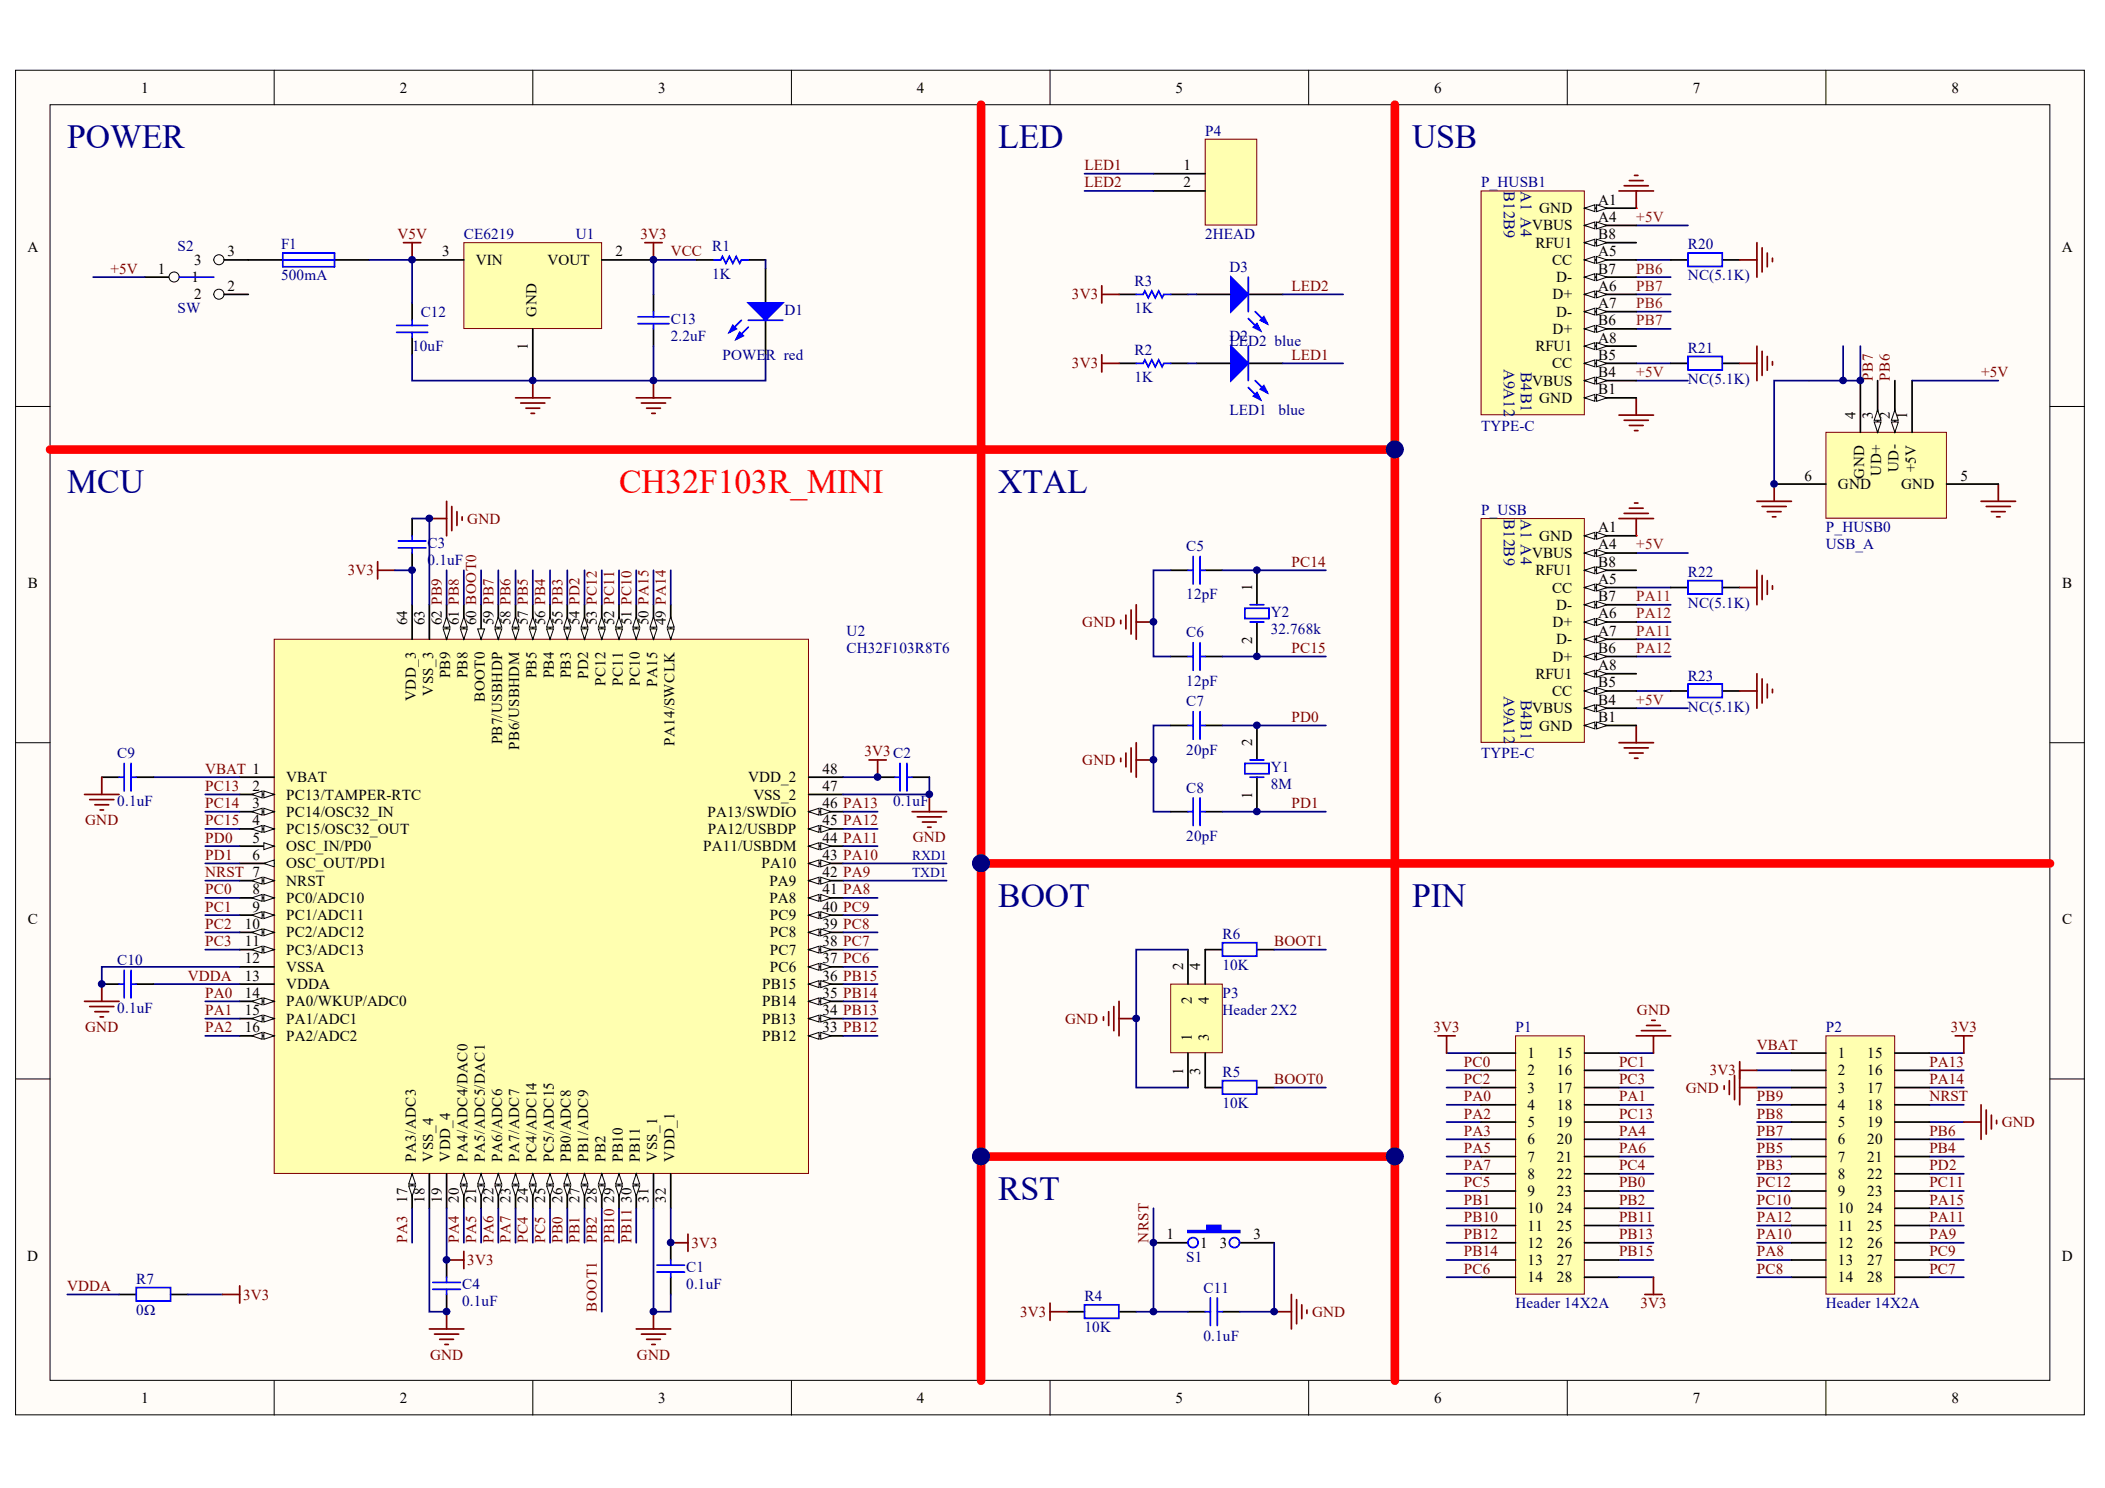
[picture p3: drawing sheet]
<svg xmlns="http://www.w3.org/2000/svg" width="297mm" height="210mm" viewBox="0 0 297 210" stroke-linecap="round" stroke-linejoin="round" font-family="sans-serif">
<defs><g id="words">
<g font-size="4.8" fill="#000080">
<text x="9.5" y="20.9">POWER</text>
<text x="140.9" y="20.9">LED</text>
<text x="199.3" y="20.9">USB</text>
<text x="9.5" y="69.6">MCU</text>
<text x="140.9" y="69.6">XTAL</text>
<text x="140.9" y="128">BOOT</text>
<text x="199.3" y="128">PIN</text>
<text x="140.9" y="169.3">RST</text>
</g>
<text font-size="4.8" fill="#f00" x="87.3" y="69.6">CH32F103R_MINI</text>
<g font-size="2.3" fill="#000080">
<text x="212.2" y="26.9" transform="rotate(90 212.2 26.9)">B12B9</text>
<text x="214.6" y="26.9" transform="rotate(90 214.6 26.9)">A1 A4</text>
<text x="212.2" y="52" transform="rotate(90 212.2 52)">A9A12</text>
<text x="214.6" y="52.5" transform="rotate(90 214.6 52.5)">B4B1</text>
<text x="212.2" y="73.1" transform="rotate(90 212.2 73.1)">B12B9</text>
<text x="214.6" y="73.1" transform="rotate(90 214.6 73.1)">A1 A4</text>
<text x="212.2" y="98.2" transform="rotate(90 212.2 98.2)">A9A12</text>
<text x="214.6" y="98.7" transform="rotate(90 214.6 98.7)">B4B1</text>
</g>
<g font-size="2.1">
<text x="19.9" y="13.1">1</text>
<text x="56.4" y="13.1">2</text>
<text x="92.9" y="13.1">3</text>
<text x="129.4" y="13.1">4</text>
<text x="165.9" y="13.1">5</text>
<text x="202.4" y="13.1">6</text>
<text x="238.9" y="13.1">7</text>
<text x="275.4" y="13.1">8</text>
<text x="167" y="24">1</text>
<text x="167" y="26.4">2</text>
<text x="225.5" y="28.9">A1</text>
<text x="3.9" y="35.5">A</text>
<text x="216.2" y="32.5">VBUS</text>
<text x="216.7" y="34.9">RFU1</text>
<text x="217.2" y="30.1">GND</text>
<text x="225.5" y="33.7">B8</text>
<text x="225.5" y="31.3">A4</text>
<text x="291" y="35.5">A</text>
<text x="22.3" y="38.6">1</text>
<text x="27" y="39.8">1</text>
<text x="27.4" y="37.4">3</text>
<text x="32.1" y="36.2">3</text>
<text x="32.1" y="41">2</text>
<text x="62.4" y="36.2">3</text>
<text x="67.2" y="37.4">VIN</text>
<text x="77.3" y="37.4">VOUT</text>
<text x="86.9" y="36.2">2</text>
<text x="219" y="37.4">CC</text>
<text x="219.6" y="39.8">D-</text>
<text x="225.5" y="38.6">B7</text>
<text x="225.5" y="36.2">A5</text>
<text x="225.5" y="41">A6</text>
<text x="27.4" y="42.2">2</text>
<text x="75.7" y="44.7" transform="rotate(-90 75.7 44.7)">GND</text>
<text x="219.1" y="47.1">D+</text>
<text x="219.1" y="42.2">D+</text>
<text x="219.6" y="44.7">D-</text>
<text x="225.5" y="45.9">B6</text>
<text x="225.5" y="43.5">A7</text>
<text x="74.5" y="49.4" transform="rotate(-90 74.5 49.4)">1</text>
<text x="216.7" y="49.5">RFU1</text>
<text x="219" y="52">CC</text>
<text x="225.5" y="53.2">B4</text>
<text x="225.5" y="50.8">B5</text>
<text x="225.5" y="48.3">A8</text>
<text x="216.2" y="54.4">VBUS</text>
<text x="217.2" y="56.8">GND</text>
<text x="225.5" y="55.6">B1</text>
<text x="261.8" y="59" transform="rotate(-90 261.8 59)">4</text>
<text x="264.3" y="59" transform="rotate(-90 264.3 59)">3</text>
<text x="266.7" y="59" transform="rotate(-90 266.7 59)">2</text>
<text x="269.1" y="59" transform="rotate(-90 269.1 59)">1</text>
<text x="254.6" y="67.8">6</text>
<text x="259.4" y="69">GND</text>
<text x="263" y="67.5" transform="rotate(-90 263 67.5)">GND</text>
<text x="265.5" y="67.1" transform="rotate(-90 265.5 67.1)">UD+</text>
<text x="267.9" y="66.6" transform="rotate(-90 267.9 66.6)">UD-</text>
<text x="268.3" y="69">GND</text>
<text x="270.3" y="66.6" transform="rotate(-90 270.3 66.6)">+5V</text>
<text x="276.6" y="67.8">5</text>
<text x="217.2" y="76.3">GND</text>
<text x="225.5" y="75.1">A1</text>
<text x="225.5" y="77.5">A4</text>
<text x="3.9" y="83">B</text>
<text x="176.7" y="83.4" transform="rotate(-90 176.7 83.4)">1</text>
<text x="216.2" y="78.7">VBUS</text>
<text x="216.7" y="81.2">RFU1</text>
<text x="219" y="83.6">CC</text>
<text x="225.5" y="79.9">B8</text>
<text x="225.5" y="82.4">A5</text>
<text x="291" y="83">B</text>
<text x="57.5" y="88.2" transform="rotate(-90 57.5 88.2)">64</text>
<text x="59.9" y="88.2" transform="rotate(-90 59.9 88.2)">63</text>
<text x="62.3" y="88.2" transform="rotate(-90 62.3 88.2)">62 PB9</text>
<text x="64.8" y="88.2" transform="rotate(-90 64.8 88.2)">61 PB8</text>
<text x="67.2" y="88.2" transform="rotate(-90 67.2 88.2)">60 BOOT0</text>
<text x="69.6" y="88.2" transform="rotate(-90 69.6 88.2)">59 PB7</text>
<text x="72.1" y="88.2" transform="rotate(-90 72.1 88.2)">58 PB6</text>
<text x="74.5" y="88.2" transform="rotate(-90 74.5 88.2)">57 PB5</text>
<text x="76.9" y="88.2" transform="rotate(-90 76.9 88.2)">56 PB4</text>
<text x="79.4" y="88.2" transform="rotate(-90 79.4 88.2)">55 PB3</text>
<text x="81.8" y="88.2" transform="rotate(-90 81.8 88.2)">54 PD2</text>
<text x="84.2" y="88.2" transform="rotate(-90 84.2 88.2)">53 PC12</text>
<text x="86.7" y="88.2" transform="rotate(-90 86.7 88.2)">52 PC11</text>
<text x="89.1" y="88.2" transform="rotate(-90 89.1 88.2)">51 PC10</text>
<text x="91.5" y="88.2" transform="rotate(-90 91.5 88.2)">50 PA15</text>
<text x="94" y="88.2" transform="rotate(-90 94 88.2)">49 PA14</text>
<text x="219.1" y="88.5">D+</text>
<text x="219.6" y="86">D-</text>
<text x="225.5" y="84.8">B7</text>
<text x="225.5" y="87.2">A6</text>
<text x="225.5" y="89.7">A7</text>
<text x="63.5" y="95.7" transform="rotate(-90 63.5 95.7)">PB9</text>
<text x="66" y="95.7" transform="rotate(-90 66 95.7)">PB8</text>
<text x="75.7" y="95.7" transform="rotate(-90 75.7 95.7)">PB5</text>
<text x="78.1" y="95.7" transform="rotate(-90 78.1 95.7)">PB4</text>
<text x="80.6" y="95.7" transform="rotate(-90 80.6 95.7)">PB3</text>
<text x="83" y="95.8" transform="rotate(-90 83 95.8)">PD2</text>
<text x="176.7" y="90.8" transform="rotate(-90 176.7 90.8)">2</text>
<text x="216.7" y="95.8">RFU1</text>
<text x="219.1" y="93.3">D+</text>
<text x="219.6" y="90.9">D-</text>
<text x="225.5" y="92.1">B6</text>
<text x="225.5" y="94.5">A8</text>
<text x="58.7" y="98.9" transform="rotate(-90 58.7 98.9)">VDD_3</text>
<text x="61.1" y="98.1" transform="rotate(-90 61.1 98.1)">VSS_3</text>
<text x="68.4" y="99" transform="rotate(-90 68.4 99)">BOOT0</text>
<text x="85.4" y="96.8" transform="rotate(-90 85.4 96.8)">PC12</text>
<text x="87.9" y="96.8" transform="rotate(-90 87.9 96.8)">PC11</text>
<text x="90.3" y="96.8" transform="rotate(-90 90.3 96.8)">PC10</text>
<text x="92.7" y="96.9" transform="rotate(-90 92.7 96.9)">PA15</text>
<text x="216.2" y="100.6">VBUS</text>
<text x="219" y="98.2">CC</text>
<text x="225.5" y="101.8">B1</text>
<text x="225.5" y="99.4">B4</text>
<text x="225.5" y="97">B5</text>
<text x="70.8" y="105" transform="rotate(-90 70.8 105)">PB7/USBHDP</text>
<text x="73.3" y="105.7" transform="rotate(-90 73.3 105.7)">PB6/USBHDM</text>
<text x="95.2" y="105.2" transform="rotate(-90 95.2 105.2)">PA14/SWCLK</text>
<text x="176.7" y="105.3" transform="rotate(-90 176.7 105.3)">2</text>
<text x="217.2" y="103.1">GND</text>
<text x="35.6" y="111.6">2</text>
<text x="35.6" y="114">3</text>
<text x="40.4" y="110.3">VBAT</text>
<text x="40.4" y="112.8">PC13/TAMPER-RTC</text>
<text x="105.6" y="110.3">VDD_2</text>
<text x="106.3" y="112.8">VSS_2</text>
<text x="116.1" y="114">46 PA13</text>
<text x="116.1" y="111.6">47</text>
<text x="116.1" y="109.1">48</text>
<text x="176.7" y="112.7" transform="rotate(-90 176.7 112.7)">1</text>
<text x="35.6" y="116.4">4</text>
<text x="35.6" y="118.9">5</text>
<text x="40.4" y="115.2">PC14/OSC32_IN</text>
<text x="40.4" y="117.6">PC15/OSC32_OUT</text>
<text x="99.8" y="115.2">PA13/SWDIO</text>
<text x="99.9" y="117.6">PA12/USBDP</text>
<text x="116.1" y="118.9">44 PA11</text>
<text x="116.1" y="116.4">45 PA12</text>
<text x="35.6" y="121.3">6</text>
<text x="40.4" y="120.1">OSC_IN/PD0</text>
<text x="40.4" y="122.5">OSC_OUT/PD1</text>
<text x="40.4" y="124.9">NRST</text>
<text x="99.2" y="120.1">PA11/USBDM</text>
<text x="107.5" y="122.5">PA10</text>
<text x="108.6" y="124.9">PA9</text>
<text x="116.1" y="123.7">42 PA9</text>
<text x="116.1" y="121.3">43 PA10</text>
<text x="3.9" y="130.4">C</text>
<text x="34.6" y="131">10</text>
<text x="35.6" y="126.2">8</text>
<text x="35.6" y="128.6">9</text>
<text x="40.4" y="127.4">PC0/ADC10</text>
<text x="40.4" y="129.8">PC1/ADC11</text>
<text x="108.6" y="127.4">PA8</text>
<text x="108.6" y="129.8">PC9</text>
<text x="116.1" y="131">39 PC8</text>
<text x="116.1" y="128.6">40 PC9</text>
<text x="116.1" y="126.2">41 PA8</text>
<text x="291" y="130.4">C</text>
<text x="34.6" y="133.5">11</text>
<text x="34.6" y="135.9">12</text>
<text x="40.4" y="132.2">PC2/ADC12</text>
<text x="40.4" y="134.7">PC3/ADC13</text>
<text x="40.4" y="137.1">VSSA</text>
<text x="108.6" y="137.1">PC6</text>
<text x="108.6" y="134.7">PC7</text>
<text x="108.6" y="132.2">PC8</text>
<text x="116.1" y="135.9">37 PC6</text>
<text x="116.1" y="133.5">38 PC7</text>
<text x="166.9" y="136.9" transform="rotate(-90 166.9 136.9)">2</text>
<text x="169.4" y="136.9" transform="rotate(-90 169.4 136.9)">4</text>
<text x="34.6" y="138.3">13</text>
<text x="34.6" y="140.8">14</text>
<text x="34.6" y="143.2">15</text>
<text x="40.4" y="139.5">VDDA</text>
<text x="40.4" y="142">PA0/WKUP/ADC0</text>
<text x="107.5" y="142">PB14</text>
<text x="107.5" y="139.5">PB15</text>
<text x="116.1" y="143.2">34 PB13</text>
<text x="116.1" y="140.8">35 PB14</text>
<text x="116.1" y="138.3">36 PB15</text>
<text x="168.2" y="141.6" transform="rotate(-90 168.2 141.6)">2</text>
<text x="170.6" y="141.6" transform="rotate(-90 170.6 141.6)">4</text>
<text x="34.6" y="145.6">16</text>
<text x="40.4" y="144.4">PA1/ADC1</text>
<text x="40.4" y="146.8">PA2/ADC2</text>
<text x="107.5" y="146.8">PB12</text>
<text x="107.5" y="144.4">PB13</text>
<text x="116.1" y="145.6">33 PB12</text>
<text x="168.2" y="146.8" transform="rotate(-90 168.2 146.8)">1</text>
<text x="170.6" y="146.8" transform="rotate(-90 170.6 146.8)">3</text>
<text x="215.6" y="149.3">1</text>
<text x="219.7" y="149.3">15</text>
<text x="259.4" y="149.3">1</text>
<text x="263.5" y="149.3">15</text>
<text x="166.9" y="151.6" transform="rotate(-90 166.9 151.6)">1</text>
<text x="169.4" y="151.6" transform="rotate(-90 169.4 151.6)">3</text>
<text x="215.6" y="151.7">2</text>
<text x="215.6" y="154.1">3</text>
<text x="219.7" y="151.7">16</text>
<text x="219.7" y="154.1">17</text>
<text x="259.4" y="151.7">2</text>
<text x="259.4" y="154.1">3</text>
<text x="263.5" y="151.7">16</text>
<text x="263.5" y="154.1">17</text>
<text x="215.6" y="156.6">4</text>
<text x="215.6" y="159">5</text>
<text x="215.6" y="161.4">6</text>
<text x="219.7" y="156.6">18</text>
<text x="219.7" y="159">19</text>
<text x="219.7" y="161.4">20</text>
<text x="259.4" y="156.6">4</text>
<text x="259.4" y="159">5</text>
<text x="259.4" y="161.4">6</text>
<text x="263.5" y="156.6">18</text>
<text x="263.5" y="159">19</text>
<text x="263.5" y="161.4">20</text>
<text x="58.7" y="163.9" transform="rotate(-90 58.7 163.9)">PA3/ADC3</text>
<text x="61.1" y="163.9" transform="rotate(-90 61.1 163.9)">VSS_4</text>
<text x="63.5" y="163.9" transform="rotate(-90 63.5 163.9)">VDD_4</text>
<text x="66" y="163.9" transform="rotate(-90 66 163.9)">PA4/ADC4/DAC0</text>
<text x="68.4" y="163.9" transform="rotate(-90 68.4 163.9)">PA5/ADC5/DAC1</text>
<text x="70.8" y="163.9" transform="rotate(-90 70.8 163.9)">PA6/ADC6</text>
<text x="73.3" y="163.9" transform="rotate(-90 73.3 163.9)">PA7/ADC7</text>
<text x="75.7" y="163.9" transform="rotate(-90 75.7 163.9)">PC4/ADC14</text>
<text x="78.1" y="163.9" transform="rotate(-90 78.1 163.9)">PC5/ADC15</text>
<text x="80.6" y="163.9" transform="rotate(-90 80.6 163.9)">PB0/ADC8</text>
<text x="83" y="163.9" transform="rotate(-90 83 163.9)">PB1/ADC9</text>
<text x="85.4" y="163.9" transform="rotate(-90 85.4 163.9)">PB2</text>
<text x="87.9" y="163.9" transform="rotate(-90 87.9 163.9)">PB10</text>
<text x="90.3" y="163.9" transform="rotate(-90 90.3 163.9)">PB11</text>
<text x="92.7" y="163.9" transform="rotate(-90 92.7 163.9)">VSS_1</text>
<text x="95.2" y="163.9" transform="rotate(-90 95.2 163.9)">VDD_1</text>
<text x="215.6" y="163.9">7</text>
<text x="215.6" y="166.3">8</text>
<text x="219.7" y="163.9">21</text>
<text x="219.7" y="166.3">22</text>
<text x="259.4" y="163.9">7</text>
<text x="259.4" y="166.3">8</text>
<text x="263.5" y="163.9">21</text>
<text x="263.5" y="166.3">22</text>
<text x="57.5" y="169.7" transform="rotate(-90 57.5 169.7)">17</text>
<text x="59.9" y="169.7" transform="rotate(-90 59.9 169.7)">18</text>
<text x="62.3" y="169.7" transform="rotate(-90 62.3 169.7)">19</text>
<text x="64.8" y="169.7" transform="rotate(-90 64.8 169.7)">20</text>
<text x="67.2" y="169.7" transform="rotate(-90 67.2 169.7)">21</text>
<text x="69.6" y="169.7" transform="rotate(-90 69.6 169.7)">22</text>
<text x="72.1" y="169.7" transform="rotate(-90 72.1 169.7)">23</text>
<text x="74.5" y="169.7" transform="rotate(-90 74.5 169.7)">24</text>
<text x="76.9" y="169.7" transform="rotate(-90 76.9 169.7)">25</text>
<text x="79.4" y="169.7" transform="rotate(-90 79.4 169.7)">26</text>
<text x="81.8" y="169.7" transform="rotate(-90 81.8 169.7)">27</text>
<text x="84.2" y="169.7" transform="rotate(-90 84.2 169.7)">28</text>
<text x="86.7" y="169.7" transform="rotate(-90 86.7 169.7)">29</text>
<text x="89.1" y="169.7" transform="rotate(-90 89.1 169.7)">30</text>
<text x="91.5" y="169.7" transform="rotate(-90 91.5 169.7)">31</text>
<text x="94" y="169.7" transform="rotate(-90 94 169.7)">32</text>
<text x="215.6" y="168.7">9</text>
<text x="215.6" y="171.2">10</text>
<text x="215.6" y="173.6">11</text>
<text x="219.7" y="168.7">23</text>
<text x="219.7" y="171.2">24</text>
<text x="219.7" y="173.6">25</text>
<text x="259.4" y="168.7">9</text>
<text x="259.4" y="171.2">10</text>
<text x="259.4" y="173.6">11</text>
<text x="263.5" y="168.7">23</text>
<text x="263.5" y="171.2">24</text>
<text x="263.5" y="173.6">25</text>
<text x="3.9" y="177.8">D</text>
<text x="164.6" y="174.8">1</text>
<text x="169.3" y="176">1</text>
<text x="172.1" y="176">3</text>
<text x="176.9" y="174.8">3</text>
<text x="215.6" y="176">12</text>
<text x="215.6" y="178.5">13</text>
<text x="219.7" y="176">26</text>
<text x="219.7" y="178.5">27</text>
<text x="259.4" y="176">12</text>
<text x="259.4" y="178.5">13</text>
<text x="263.5" y="176">26</text>
<text x="263.5" y="178.5">27</text>
<text x="290.9" y="177.8">D</text>
<text x="215.6" y="180.9">14</text>
<text x="219.7" y="180.9">28</text>
<text x="259.4" y="180.9">14</text>
<text x="263.5" y="180.9">28</text>
<text x="19.9" y="197.9">1</text>
<text x="56.4" y="197.9">2</text>
<text x="92.9" y="197.9">3</text>
<text x="129.4" y="197.9">4</text>
<text x="165.9" y="197.9">5</text>
<text x="202.4" y="197.9">6</text>
<text x="238.9" y="197.9">7</text>
<text x="275.4" y="197.9">8</text>
</g>
<g font-size="2.1" fill="#000080">
<text x="170.1" y="19.1">P4</text>
<text x="209" y="26.4">P_HUSB1</text>
<text x="25.1" y="35.4">S2</text>
<text x="39.7" y="35.2">F1</text>
<text x="65.5" y="33.7">CE6219</text>
<text x="81.3" y="33.7">U1</text>
<text x="100.5" y="35.4">R1</text>
<text x="170.1" y="33.7">2HEAD</text>
<text x="238.2" y="35.2">R20</text>
<text x="39.7" y="39.6">500mA</text>
<text x="100.5" y="39.3">1K</text>
<text x="160.1" y="40.3">R3</text>
<text x="173.5" y="38.4">D3</text>
<text x="238.2" y="39.6">NC(5.1K)</text>
<text x="25.1" y="44.2">SW</text>
<text x="59.4" y="44.7">C12</text>
<text x="94.6" y="45.6">C13</text>
<text x="110.7" y="44.4">D1</text>
<text x="160.1" y="44.2">1K</text>
<text x="58.2" y="49.5">10uF</text>
<text x="94.6" y="48.1">2.2uF</text>
<text x="101.9" y="50.8">POWER red</text>
<text x="160.1" y="53.9">1K</text>
<text x="160.1" y="50">R2</text>
<text x="173.5" y="48.1">D2</text>
<text x="173.5" y="48.8">LED2 blue</text>
<text x="238.2" y="49.8">R21</text>
<text x="173.5" y="58.5">LED1</text>
<text x="180.4" y="58.5">blue</text>
<text x="238.2" y="54.2">NC(5.1K)</text>
<text x="209" y="60.8">TYPE-C</text>
<text x="60.3" y="77.3">C3</text>
<text x="167.4" y="77.8">C5</text>
<text x="209" y="72.6">P_USB</text>
<text x="257.7" y="75.1">P_HUSB0</text>
<text x="257.7" y="77.5">USB_A</text>
<text x="60.3" y="79.7">0.1uF</text>
<text x="238.2" y="81.4">R22</text>
<text x="119.5" y="89.7">U2</text>
<text x="167.4" y="89.9">C6</text>
<text x="167.4" y="84.6">12pF</text>
<text x="179.3" y="87">Y2</text>
<text x="179.3" y="89.4">32.768k</text>
<text x="238.2" y="85.8">NC(5.1K)</text>
<text x="119.5" y="92.1">CH32F103R8T6</text>
<text x="238.2" y="96">R23</text>
<text x="167.4" y="96.7">12pF</text>
<text x="167.4" y="99.6">C7</text>
<text x="238.2" y="100.4">NC(5.1K)</text>
<text x="16.6" y="106.9">C9</text>
<text x="167.4" y="106.5">20pF</text>
<text x="209" y="107">TYPE-C</text>
<text x="16.6" y="113.8">0.1uF</text>
<text x="126" y="113.8">0.1uF</text>
<text x="167.4" y="111.8">C8</text>
<text x="179.3" y="108.9">Y1</text>
<text x="179.3" y="111.3">8M</text>
<text x="167.4" y="118.6">20pF</text>
<text x="16.6" y="136.1">C10</text>
<text x="172.5" y="132.5">R6</text>
<text x="172.5" y="136.9">10K</text>
<text x="16.6" y="142.9">0.1uF</text>
<text x="172.5" y="140.8">P3</text>
<text x="172.5" y="143.2">Header 2X2</text>
<text x="213.9" y="145.6">P1</text>
<text x="257.7" y="145.6">P2</text>
<text x="172.5" y="151.9">R5</text>
<text x="172.5" y="156.3">10K</text>
<text x="96.8" y="179.4">C1</text>
<text x="167.4" y="178">S1</text>
<text x="19.2" y="181.1">R7</text>
<text x="19.2" y="185.5">0Ω</text>
<text x="65.2" y="181.9">C4</text>
<text x="65.2" y="184.3">0.1uF</text>
<text x="96.8" y="181.9">0.1uF</text>
<text x="153" y="183.6">R4</text>
<text x="169.8" y="182.3">C11</text>
<text x="213.9" y="184.5">Header 14X2A</text>
<text x="257.7" y="184.5">Header 14X2A</text>
<text x="153" y="187.9">10K</text>
<text x="169.8" y="189.2">0.1uF</text>
</g>
<g font-size="2.1" fill="#800000">
<text x="153" y="24">LED1</text>
<text x="153" y="26.4">LED2</text>
<text x="56.1" y="33.7">V5V</text>
<text x="90.4" y="33.7">3V3</text>
<text x="15.6" y="38.6">+5V</text>
<text x="94.6" y="36.2">VCC</text>
<text x="182.2" y="41">LED2</text>
<text x="151.3" y="42.2">3V3</text>
<text x="151.3" y="52">3V3</text>
<text x="182.2" y="50.8">LED1</text>
<text x="264.3" y="53.7" transform="rotate(-90 264.3 53.7)">PB7</text>
<text x="266.7" y="53.7" transform="rotate(-90 266.7 53.7)">PB6</text>
<text x="279.6" y="53.2">+5V</text>
<text x="65.9" y="73.9">GND</text>
<text x="49.1" y="81.2">3V3</text>
<text x="182.2" y="79.9">PC14</text>
<text x="152.7" y="88.5">GND</text>
<text x="182.2" y="92.1">PC15</text>
<text x="182.2" y="101.8">PD0</text>
<text x="122" y="106.7">3V3C2</text>
<text x="152.7" y="107.9">GND</text>
<text x="29" y="111.6">PC13</text>
<text x="29" y="114">PC14</text>
<text x="29" y="109.1">VBAT 1</text>
<text x="182.2" y="114">PD1</text>
<text x="12" y="116.4">GND</text>
<text x="29" y="116.4">PC15</text>
<text x="29" y="118.9">PD0</text>
<text x="128.8" y="118.8">GND</text>
<text x="29" y="123.7">NRST 7</text>
<text x="29" y="121.3">PD1</text>
<text x="29" y="126.2">PC0</text>
<text x="29" y="128.6">PC1</text>
<text x="29" y="131">PC2</text>
<text x="29" y="133.5">PC3</text>
<text x="179.8" y="133.5">BOOT1</text>
<text x="26.5" y="138.3">VDDA</text>
<text x="29" y="140.8">PA0</text>
<text x="29" y="143.2">PA1</text>
<text x="231" y="143.2">GND</text>
<text x="12" y="145.6">GND</text>
<text x="29" y="145.6">PA2</text>
<text x="150.3" y="144.4">GND</text>
<text x="202.3" y="145.6">3V3</text>
<text x="247.9" y="148.1">VBAT</text>
<text x="275.3" y="145.6">3V3</text>
<text x="179.8" y="152.9">BOOT0</text>
<text x="206.6" y="155.3">PA0</text>
<text x="206.6" y="150.5">PC0</text>
<text x="206.6" y="152.9">PC2</text>
<text x="228.5" y="155.3">PA1</text>
<text x="228.5" y="150.5">PC1</text>
<text x="228.5" y="152.9">PC3</text>
<text x="237.9" y="154.1">GND</text>
<text x="241.3" y="151.7">3V3</text>
<text x="247.9" y="155.3">PB9</text>
<text x="272.3" y="150.5">PA13</text>
<text x="272.3" y="152.9">PA14</text>
<text x="272.3" y="155.3">NRST</text>
<text x="206.6" y="157.8">PA2</text>
<text x="206.6" y="160.2">PA3</text>
<text x="228.5" y="160.2">PA4</text>
<text x="228.5" y="157.8">PC13</text>
<text x="247.9" y="160.2">PB7</text>
<text x="247.9" y="157.8">PB8</text>
<text x="272.3" y="160.2">PB6</text>
<text x="282.5" y="159">GND</text>
<text x="206.6" y="162.6">PA5</text>
<text x="206.6" y="165.1">PA7</text>
<text x="206.6" y="167.5">PC5</text>
<text x="228.5" y="162.6">PA6</text>
<text x="228.5" y="167.5">PB0</text>
<text x="228.5" y="165.1">PC4</text>
<text x="247.9" y="165.1">PB3</text>
<text x="247.9" y="162.6">PB5</text>
<text x="247.9" y="167.5">PC12</text>
<text x="272.3" y="162.6">PB4</text>
<text x="272.3" y="167.5">PC11</text>
<text x="272.3" y="165.1">PD2</text>
<text x="206.6" y="169.9">PB1</text>
<text x="206.6" y="172.4">PB10</text>
<text x="228.5" y="169.9">PB2</text>
<text x="228.5" y="172.4">PB11</text>
<text x="247.9" y="172.4">PA12</text>
<text x="247.9" y="169.9">PC10</text>
<text x="272.3" y="172.4">PA11</text>
<text x="272.3" y="169.9">PA15</text>
<text x="57.5" y="175.3" transform="rotate(-90 57.5 175.3)">PA3</text>
<text x="64.8" y="175.3" transform="rotate(-90 64.8 175.3)">PA4</text>
<text x="65.9" y="178.5">3V3</text>
<text x="67.2" y="175.3" transform="rotate(-90 67.2 175.3)">PA5</text>
<text x="69.6" y="175.3" transform="rotate(-90 69.6 175.3)">PA6</text>
<text x="72.1" y="175.3" transform="rotate(-90 72.1 175.3)">PA7</text>
<text x="74.5" y="175.3" transform="rotate(-90 74.5 175.3)">PC4</text>
<text x="76.9" y="175.3" transform="rotate(-90 76.9 175.3)">PC5</text>
<text x="79.4" y="175.3" transform="rotate(-90 79.4 175.3)">PB0</text>
<text x="81.8" y="175.3" transform="rotate(-90 81.8 175.3)">PB1</text>
<text x="84.2" y="175.3" transform="rotate(-90 84.2 175.3)">PB2</text>
<text x="86.7" y="175.3" transform="rotate(-90 86.7 175.3)">PB10</text>
<text x="89.1" y="175.3" transform="rotate(-90 89.1 175.3)">PB11</text>
<text x="97.6" y="176">3V3</text>
<text x="162.1" y="175.3" transform="rotate(-90 162.1 175.3)">NRST</text>
<text x="206.6" y="174.8">PB12</text>
<text x="206.6" y="179.7">PC6</text>
<text x="206.6" y="177.2">PB14</text>
<text x="228.5" y="174.8">PB13</text>
<text x="228.5" y="177.2">PB15</text>
<text x="247.9" y="177.2">PA8</text>
<text x="247.9" y="174.8">PA10</text>
<text x="247.9" y="179.7">PC8</text>
<text x="272.3" y="174.8">PA9</text>
<text x="272.3" y="179.7">PC7</text>
<text x="272.3" y="177.2">PC9</text>
<text x="9.5" y="182.1">VDDA</text>
<text x="34.3" y="183.3">3V3</text>
<text x="84.2" y="185" transform="rotate(-90 84.2 185)">BOOT1</text>
<text x="144" y="185.8">3V3</text>
<text x="185.2" y="185.8">GND</text>
<text x="231.5" y="184.5">3V3</text>
<text x="60.7" y="191.8">GND</text>
<text x="89.9" y="191.8">GND</text>
</g>
<g font-size="2.1" fill="#781915">
<text x="230.9" y="31.3">+5V</text>
<text x="230.9" y="41">PB7</text>
<text x="230.9" y="38.6">PB6</text>
<text x="230.9" y="43.5">PB6</text>
<text x="230.9" y="45.9">PB7</text>
<text x="230.9" y="53.2">+5V</text>
<text x="230.9" y="77.5">+5V</text>
<text x="230.9" y="87.2">PA12</text>
<text x="230.9" y="89.7">PA11</text>
<text x="230.9" y="84.8">PA11</text>
<text x="230.9" y="92.1">PA12</text>
<text x="230.9" y="99.4">+5V</text>
</g>
<g font-size="1.9" fill="#000080">
<text x="128.7" y="123.8">TXD1</text>
<text x="128.7" y="121.3">RXD1</text>
</g>
</g></defs>
<g fill="#fffcf8" stroke="#000" stroke-width=".14">
<path d="M2.2 9.9h291.9v189.7h-291.9z"/>
<path d="M7.1 14.8h282.2v179.9h-282.2z"/>
</g>
<g fill="none" stroke="#000" stroke-width=".14">
<path d="M38.7 9.9v4.9M75.2 9.9v4.9M111.7 9.9v4.9M148.2 9.9v4.9M184.7 9.9v4.9M221.2 9.9v4.9M257.7 9.9v4.9M2.2 57.3h4.9M289.3 57.3h4.8M2.2 104.8h4.9M289.3 104.8h4.8M2.2 152.2h4.9"/>
<path d="M289.3 152.2h4.8M38.7 194.8v4.8M75.2 194.8v4.8M111.7 194.8v4.8M148.2 194.8v4.8M184.7 194.8v4.8M221.2 194.8v4.8M257.7 194.8v4.8"/>
</g>
<path d="M38.7 90.2h75.4v75.3h-75.4z" fill="#ffffb0" stroke="#800000" stroke-width=".14"/>
<path d="M33.8 109.6h4.9M33.8 112.1h4.9" fill="none" stroke="#000" stroke-width=".24"/>
<g fill="#fffcf8" stroke="#000" stroke-width=".14">
<path d="M37.2 111.6l1.5 .5-1.5 .5z"/>
<path d="M35.5 112.1l1.5-.5v1z"/>
</g>
<path d="M33.8 114.5h4.9" fill="none" stroke="#000" stroke-width=".24"/>
<g fill="#fffcf8" stroke="#000" stroke-width=".14">
<path d="M37.2 114l1.5 .5-1.5 .5z"/>
<path d="M35.5 114.5l1.5-.5v1z"/>
</g>
<path d="M33.8 116.9h4.9" fill="none" stroke="#000" stroke-width=".24"/>
<g fill="#fffcf8" stroke="#000" stroke-width=".14">
<path d="M37.2 116.4l1.5 .5-1.5 .5z"/>
<path d="M35.5 116.9l1.5-.5v1z"/>
</g>
<path d="M33.8 119.4h4.9" fill="none" stroke="#000" stroke-width=".24"/>
<path d="M37.2 118.9l1.5 .5-1.5 .5z" fill="#fffcf8" stroke="#000" stroke-width=".14"/>
<path d="M33.8 121.8h4.9" fill="none" stroke="#000" stroke-width=".24"/>
<path d="M37.2 121.8l1.5-.5v1z" fill="#fffcf8" stroke="#000" stroke-width=".14"/>
<path d="M33.8 124.2h4.9" fill="none" stroke="#000" stroke-width=".24"/>
<g fill="#fffcf8" stroke="#000" stroke-width=".14">
<path d="M37.2 123.7l1.5 .5-1.5 .5z"/>
<path d="M35.5 124.2l1.5-.5v1z"/>
</g>
<path d="M33.8 126.7h4.9" fill="none" stroke="#000" stroke-width=".24"/>
<g fill="#fffcf8" stroke="#000" stroke-width=".14">
<path d="M37.2 126.2l1.5 .5-1.5 .4z"/>
<path d="M35.5 126.7l1.5-.5v.9z"/>
</g>
<path d="M33.8 129.1h4.9" fill="none" stroke="#000" stroke-width=".24"/>
<g fill="#fffcf8" stroke="#000" stroke-width=".14">
<path d="M37.2 128.6l1.5 .5-1.5 .5z"/>
<path d="M35.5 129.1l1.5-.5v1z"/>
</g>
<path d="M33.8 131.5h4.9" fill="none" stroke="#000" stroke-width=".24"/>
<g fill="#fffcf8" stroke="#000" stroke-width=".14">
<path d="M37.2 131l1.5 .5-1.5 .5z"/>
<path d="M35.5 131.5l1.5-.5v1z"/>
</g>
<path d="M33.8 134h4.9" fill="none" stroke="#000" stroke-width=".24"/>
<g fill="#fffcf8" stroke="#000" stroke-width=".14">
<path d="M37.2 133.5l1.5 .5-1.5 .4z"/>
<path d="M35.5 134l1.5-.5v.9z"/>
</g>
<path d="M33.8 136.4h4.9M33.8 138.8h4.9M33.8 141.3h4.9" fill="none" stroke="#000" stroke-width=".24"/>
<g fill="#fffcf8" stroke="#000" stroke-width=".14">
<path d="M37.2 140.8l1.5 .5-1.5 .4z"/>
<path d="M35.5 141.3l1.5-.5v.9z"/>
</g>
<path d="M33.8 143.7h4.9" fill="none" stroke="#000" stroke-width=".24"/>
<g fill="#fffcf8" stroke="#000" stroke-width=".14">
<path d="M37.2 143.2l1.5 .5-1.5 .5z"/>
<path d="M35.5 143.7l1.5-.5v1z"/>
</g>
<path d="M33.8 146.1h4.9" fill="none" stroke="#000" stroke-width=".24"/>
<g fill="#fffcf8" stroke="#000" stroke-width=".14">
<path d="M37.2 145.6l1.5 .5-1.5 .5z"/>
<path d="M35.5 146.1l1.5-.5v1z"/>
</g>
<path d="M58.2 165.6v4.8" fill="none" stroke="#000" stroke-width=".24"/>
<g fill="#fffcf8" stroke="#000" stroke-width=".14">
<path d="M58.2 165.6l.4 1.4h-.9z"/>
<path d="M57.7 167.3h.9l-.4 1.4z"/>
</g>
<path d="M60.6 165.6v4.8M63 165.6v4.8M65.5 165.6v4.8" fill="none" stroke="#000" stroke-width=".24"/>
<g fill="#fffcf8" stroke="#000" stroke-width=".14">
<path d="M65.5 165.6l.4 1.4h-.9z"/>
<path d="M65 167.3h.9l-.4 1.4z"/>
</g>
<path d="M67.9 165.6v4.8" fill="none" stroke="#000" stroke-width=".24"/>
<g fill="#fffcf8" stroke="#000" stroke-width=".14">
<path d="M67.9 165.6l.5 1.4h-1z"/>
<path d="M67.4 167.3h1l-.5 1.4z"/>
</g>
<path d="M70.3 165.6v4.8" fill="none" stroke="#000" stroke-width=".24"/>
<g fill="#fffcf8" stroke="#000" stroke-width=".14">
<path d="M70.3 165.6l.5 1.4h-1z"/>
<path d="M69.8 167.3h1l-.5 1.4z"/>
</g>
<path d="M72.8 165.6v4.8" fill="none" stroke="#000" stroke-width=".24"/>
<g fill="#fffcf8" stroke="#000" stroke-width=".14">
<path d="M72.8 165.6l.4 1.4h-.9z"/>
<path d="M72.3 167.3h.9l-.4 1.4z"/>
</g>
<path d="M75.2 165.6v4.8" fill="none" stroke="#000" stroke-width=".24"/>
<g fill="#fffcf8" stroke="#000" stroke-width=".14">
<path d="M75.2 165.6l.5 1.4h-1z"/>
<path d="M74.7 167.3h1l-.5 1.4z"/>
</g>
<path d="M77.6 165.6v4.8" fill="none" stroke="#000" stroke-width=".24"/>
<g fill="#fffcf8" stroke="#000" stroke-width=".14">
<path d="M77.6 165.6l.5 1.4h-1z"/>
<path d="M77.1 167.3h1l-.5 1.4z"/>
</g>
<path d="M80.1 165.6v4.8" fill="none" stroke="#000" stroke-width=".24"/>
<g fill="#fffcf8" stroke="#000" stroke-width=".14">
<path d="M80.1 165.6l.4 1.4h-.9z"/>
<path d="M79.6 167.3h.9l-.4 1.4z"/>
</g>
<path d="M82.5 165.6v4.8" fill="none" stroke="#000" stroke-width=".24"/>
<g fill="#fffcf8" stroke="#000" stroke-width=".14">
<path d="M82.5 165.6l.5 1.4h-1z"/>
<path d="M82 167.3h1l-.5 1.4z"/>
</g>
<path d="M84.9 165.6v4.8" fill="none" stroke="#000" stroke-width=".24"/>
<g fill="#fffcf8" stroke="#000" stroke-width=".14">
<path d="M84.9 165.6l.5 1.4h-1z"/>
<path d="M84.4 167.3h1l-.5 1.4z"/>
</g>
<path d="M87.3 165.6v4.8" fill="none" stroke="#000" stroke-width=".24"/>
<g fill="#fffcf8" stroke="#000" stroke-width=".14">
<path d="M87.3 165.6l.5 1.4h-.9z"/>
<path d="M86.9 167.3h.9l-.5 1.4z"/>
</g>
<path d="M89.8 165.6v4.8" fill="none" stroke="#000" stroke-width=".24"/>
<g fill="#fffcf8" stroke="#000" stroke-width=".14">
<path d="M89.8 165.6l.5 1.4h-1z"/>
<path d="M89.3 167.3h1l-.5 1.4z"/>
</g>
<path d="M114.1 146.1h4.9M92.2 165.6v4.8M94.6 165.6v4.8" fill="none" stroke="#000" stroke-width=".24"/>
<g fill="#fffcf8" stroke="#000" stroke-width=".14">
<path d="M114.1 146.1l1.5-.5v1z"/>
<path d="M115.8 145.6l1.5 .5-1.5 .5z"/>
</g>
<path d="M114.1 143.7h4.9" fill="none" stroke="#000" stroke-width=".24"/>
<g fill="#fffcf8" stroke="#000" stroke-width=".14">
<path d="M114.1 143.7l1.5-.5v1z"/>
<path d="M115.8 143.2l1.5 .5-1.5 .5z"/>
</g>
<path d="M114.1 141.3h4.9" fill="none" stroke="#000" stroke-width=".24"/>
<g fill="#fffcf8" stroke="#000" stroke-width=".14">
<path d="M114.1 141.3l1.5-.5v.9z"/>
<path d="M115.8 140.8l1.5 .5-1.5 .4z"/>
</g>
<path d="M114.1 138.8h4.9" fill="none" stroke="#000" stroke-width=".24"/>
<g fill="#fffcf8" stroke="#000" stroke-width=".14">
<path d="M114.1 138.8l1.5-.5v1z"/>
<path d="M115.8 138.3l1.5 .5-1.5 .5z"/>
</g>
<path d="M114.1 136.4h4.9" fill="none" stroke="#000" stroke-width=".24"/>
<g fill="#fffcf8" stroke="#000" stroke-width=".14">
<path d="M114.1 136.4l1.5-.5v1z"/>
<path d="M115.8 135.9l1.5 .5-1.5 .5z"/>
</g>
<path d="M114.1 134h4.9" fill="none" stroke="#000" stroke-width=".24"/>
<g fill="#fffcf8" stroke="#000" stroke-width=".14">
<path d="M114.1 134l1.5-.5v.9z"/>
<path d="M115.8 133.5l1.5 .5-1.5 .4z"/>
</g>
<path d="M114.1 131.5h4.9" fill="none" stroke="#000" stroke-width=".24"/>
<g fill="#fffcf8" stroke="#000" stroke-width=".14">
<path d="M114.1 131.5l1.5-.5v1z"/>
<path d="M115.8 131l1.5 .5-1.5 .5z"/>
</g>
<path d="M114.1 129.1h4.9" fill="none" stroke="#000" stroke-width=".24"/>
<g fill="#fffcf8" stroke="#000" stroke-width=".14">
<path d="M114.1 129.1l1.5-.5v1z"/>
<path d="M115.8 128.6l1.5 .5-1.5 .5z"/>
</g>
<path d="M114.1 126.7h4.9" fill="none" stroke="#000" stroke-width=".24"/>
<g fill="#fffcf8" stroke="#000" stroke-width=".14">
<path d="M114.1 126.7l1.5-.5v.9z"/>
<path d="M115.8 126.2l1.5 .5-1.5 .4z"/>
</g>
<path d="M114.1 124.2h4.9" fill="none" stroke="#000" stroke-width=".24"/>
<g fill="#fffcf8" stroke="#000" stroke-width=".14">
<path d="M114.1 124.2l1.5-.5v1z"/>
<path d="M115.8 123.7l1.5 .5-1.5 .5z"/>
</g>
<path d="M114.1 121.8h4.9" fill="none" stroke="#000" stroke-width=".24"/>
<g fill="#fffcf8" stroke="#000" stroke-width=".14">
<path d="M114.1 121.8l1.5-.5v1z"/>
<path d="M115.8 121.3l1.5 .5-1.5 .5z"/>
</g>
<path d="M114.1 119.4h4.9" fill="none" stroke="#000" stroke-width=".24"/>
<g fill="#fffcf8" stroke="#000" stroke-width=".14">
<path d="M114.1 119.4l1.5-.5v1z"/>
<path d="M115.8 118.9l1.5 .5-1.5 .5z"/>
</g>
<path d="M114.1 116.9h4.9" fill="none" stroke="#000" stroke-width=".24"/>
<g fill="#fffcf8" stroke="#000" stroke-width=".14">
<path d="M114.1 116.9l1.5-.5v1z"/>
<path d="M115.8 116.4l1.5 .5-1.5 .5z"/>
</g>
<path d="M114.1 114.5h4.9" fill="none" stroke="#000" stroke-width=".24"/>
<g fill="#fffcf8" stroke="#000" stroke-width=".14">
<path d="M114.1 114.5l1.5-.5v1z"/>
<path d="M115.8 114l1.5 .5-1.5 .5z"/>
</g>
<path d="M94.6 85.3v4.9M114.1 112.1h4.9M114.1 109.6h4.9" fill="none" stroke="#000" stroke-width=".24"/>
<g fill="#fffcf8" stroke="#000" stroke-width=".14">
<path d="M94.2 88.7h.9l-.5 1.5z"/>
<path d="M94.6 87l.5 1.5h-.9z"/>
</g>
<path d="M92.2 85.3v4.9" fill="none" stroke="#000" stroke-width=".24"/>
<g fill="#fffcf8" stroke="#000" stroke-width=".14">
<path d="M91.7 88.7h1l-.5 1.5z"/>
<path d="M92.2 87l.5 1.5h-1z"/>
</g>
<path d="M89.8 85.3v4.9" fill="none" stroke="#000" stroke-width=".24"/>
<g fill="#fffcf8" stroke="#000" stroke-width=".14">
<path d="M89.3 88.7h1l-.5 1.5z"/>
<path d="M89.8 87l.5 1.5h-1z"/>
</g>
<path d="M87.3 85.3v4.9" fill="none" stroke="#000" stroke-width=".24"/>
<g fill="#fffcf8" stroke="#000" stroke-width=".14">
<path d="M86.9 88.7h.9l-.5 1.5z"/>
<path d="M87.3 87l.5 1.5h-.9z"/>
</g>
<path d="M84.9 85.3v4.9" fill="none" stroke="#000" stroke-width=".24"/>
<g fill="#fffcf8" stroke="#000" stroke-width=".14">
<path d="M84.4 88.7h1l-.5 1.5z"/>
<path d="M84.9 87l.5 1.5h-1z"/>
</g>
<path d="M82.5 85.3v4.9" fill="none" stroke="#000" stroke-width=".24"/>
<g fill="#fffcf8" stroke="#000" stroke-width=".14">
<path d="M82 88.7h1l-.5 1.5z"/>
<path d="M82.5 87l.5 1.5h-1z"/>
</g>
<path d="M80.1 85.3v4.9" fill="none" stroke="#000" stroke-width=".24"/>
<g fill="#fffcf8" stroke="#000" stroke-width=".14">
<path d="M79.6 88.7h.9l-.4 1.5z"/>
<path d="M80.1 87l.4 1.5h-.9z"/>
</g>
<path d="M77.6 85.3v4.9" fill="none" stroke="#000" stroke-width=".24"/>
<g fill="#fffcf8" stroke="#000" stroke-width=".14">
<path d="M77.1 88.7h1l-.5 1.5z"/>
<path d="M77.6 87l.5 1.5h-1z"/>
</g>
<path d="M75.2 85.3v4.9" fill="none" stroke="#000" stroke-width=".24"/>
<g fill="#fffcf8" stroke="#000" stroke-width=".14">
<path d="M74.7 88.7h1l-.5 1.5z"/>
<path d="M75.2 87l.5 1.5h-1z"/>
</g>
<path d="M72.8 85.3v4.9" fill="none" stroke="#000" stroke-width=".24"/>
<g fill="#fffcf8" stroke="#000" stroke-width=".14">
<path d="M72.3 88.7h.9l-.4 1.5z"/>
<path d="M72.8 87l.4 1.5h-.9z"/>
</g>
<path d="M70.3 85.3v4.9" fill="none" stroke="#000" stroke-width=".24"/>
<g fill="#fffcf8" stroke="#000" stroke-width=".14">
<path d="M69.8 88.7h1l-.5 1.5z"/>
<path d="M70.3 87l.5 1.5h-1z"/>
</g>
<path d="M67.9 85.3v4.9" fill="none" stroke="#000" stroke-width=".24"/>
<path d="M67.4 88.7h1l-.5 1.5z" fill="#fffcf8" stroke="#000" stroke-width=".14"/>
<path d="M65.5 85.3v4.9" fill="none" stroke="#000" stroke-width=".24"/>
<g fill="#fffcf8" stroke="#000" stroke-width=".14">
<path d="M65 88.7h.9l-.4 1.5z"/>
<path d="M65.5 87l.4 1.5h-.9z"/>
</g>
<path d="M63 85.3v4.9" fill="none" stroke="#000" stroke-width=".24"/>
<g fill="#fffcf8" stroke="#000" stroke-width=".14">
<path d="M62.5 88.7h1l-.5 1.5z"/>
<path d="M63 87l.5 1.5h-1z"/>
</g>
<path d="M58.2 85.3v4.9M60.6 85.3v4.9" fill="none" stroke="#000" stroke-width=".24"/>
<path d="M165.2 138.8h7.3v9.7h-7.3z" fill="#ffffb0" stroke="#800000" stroke-width=".14"/>
<g fill="none" stroke="#000" stroke-width=".24">
<path d="M58.2 73.1v2.5M58.2 78v2.4M165.2 92.6h2.4M165.2 80.4h2.4M170.1 92.6h2.4M170.1 80.4h2.4M177.4 80.4v4.9M177.4 87.7v4.9M14.4 109.6h2.4M19.2 109.6h2.5M123.8 109.6h2.5M128.7 109.6h2.4"/>
<path d="M165.2 102.3h2.4M165.2 114.5h2.4M170.1 102.3h2.4M170.1 114.5h2.4M177.4 102.3v4.9M177.4 109.6v4.9M14.4 138.8h2.4M19.2 138.8h2.5M167.6 134v4.8M172.5 134h-2.4v4.8M177.4 134h2.4M167.6 148.6v4.8"/>
<path d="M170.1 148.6v4.8h2.4M177.4 153.4h2.4M63 177.7v2.5M94.6 175.3v2.4M162.8 175.3h4.8M174.9 175.3h4.9M63 182.6v2.4M94.6 180.2v2.4M150.6 185h2.4M157.9 185h2.4M167.6 185h2.5M172.5 185h2.4"/>
</g>
<g fill="none" stroke="#000080" stroke-width=".24">
<path d="M58.2 73.1h2.4v12.2M55.7 80.4h2.5v4.9M63 80.4v4.9M65.5 80.4v4.9M67.9 80.4v4.9M70.3 80.4v4.9M72.8 80.4v4.9M75.2 80.4v4.9M77.6 80.4v4.9M80.1 80.4v4.9M82.5 80.4v4.9M84.9 80.4v4.9"/>
<path d="M87.3 80.4v4.9M89.8 80.4v4.9M92.2 80.4v4.9M94.6 80.4v4.9M165.2 80.4h-2.4v12.2h2.4M172.5 92.6h14.6M172.5 80.4h14.6M21.7 109.6h12.1M29 112.1h4.8M29 119.4h4.8M29 114.5h4.8M29 116.9h4.8"/>
<path d="M119 109.6h4.8M119 119.4h4.8M119 114.5h4.8M119 116.9h4.8M131.1 109.6v2.5h-12.1M165.2 102.3h-2.4v12.2h2.4M172.5 114.5h14.6M172.5 102.3h14.6M21.7 138.8h12.1M29 121.8h4.8M29 124.2h4.8M29 126.7h4.8"/>
<path d="M29 129.1h4.8M29 131.5h4.8M29 134h4.8M33.8 136.4h-19.4v2.4M119 121.8h14.6M119 124.2h14.6M119 126.7h4.8M119 129.1h4.8M119 131.5h4.8M119 134h4.8M119 138.8h4.8M119 136.4h4.8"/>
<path d="M167.6 134h-7.3v19.4h7.3M179.8 134h7.3M29 141.3h4.8M29 143.7h4.8M29 146.1h4.8M119 141.3h4.8M119 143.7h4.8M119 146.1h4.8M179.8 153.4h7.3M58.2 170.4v4.9M60.6 170.4v14.6h2.4M63 170.4v7.3"/>
<path d="M65.5 170.4v4.9M67.9 170.4v4.9M70.3 170.4v4.9M72.8 170.4v4.9M75.2 170.4v4.9M77.6 170.4v4.9M80.1 170.4v4.9M82.5 170.4v4.9M84.9 170.4v14.6M87.3 170.4v4.9M89.8 170.4v4.9M92.2 170.4v14.6h2.4v-2.4"/>
<path d="M94.6 170.4v4.9M162.8 170.4v14.6M179.8 175.3v9.7h-4.9M160.3 185h7.3"/>
</g>
<g fill="none" stroke="#800000" stroke-width=".24">
<path d="M56.9 34.2h2.5M58.2 34.2v2.5M53.3 79.2v2.5M60.6 73.1h2.4M63 70.7v4.9M63.7 71.4v3.5M64.5 72.2v1.9M65.2 72.9v.5M53.3 80.4h2.4M158.1 87.5v.5M158.9 86.8v1.9M159.6 86v3.4"/>
<path d="M160.3 85.3v4.9M160.3 87.7h2.5M11.9 112.1h4.9M12.7 112.8h3.4M13.4 113.5h1.9M14.1 114.3h.5M14.4 109.6v2.5M122.6 107.2h2.5M123.8 107.2v2.4M128.7 114.5h4.9M129.4 115.2h3.4M130.2 116h1.9"/>
<path d="M130.9 116.7h.5M131.1 112.1v2.4M158.1 107v.4M158.9 106.2v2M159.6 105.5v3.4M160.3 107.2h2.5M160.3 104.8v4.8M14.4 138.8v2.5M11.9 141.3h4.9M12.7 142h3.4M13.4 142.7h1.9M14.1 143.4h.5"/>
<path d="M155.7 143.4v.5M156.4 142.7v2M157.2 142v3.4M157.9 141.3v4.8M157.9 143.7h2.4M63 177.7h2.5M65.5 176.5v2.5M94.6 175.3h2.5M97.1 174.1v2.4M60.6 187.5h4.9M61.3 188.2h3.4M62 188.9h2"/>
<path d="M62.8 189.7h.5M63 185v2.5M89.8 187.5h4.8M90.5 188.2h3.4M91.2 188.9h2M92 189.7h.5M92.2 185v2.5M148.2 185h2.4M148.2 183.8v2.5M179.8 185h2.4M182.2 182.6v4.9M183 183.3v3.4"/>
<path d="M183.7 184.1v1.9M184.4 184.8v.5"/>
</g>
<g fill="none" stroke="#00f" stroke-width=".24">
<path d="M56.2 77.3h3.9M56.2 76.3h3.9M58.2 75.6v.7M58.2 77.3v.7M168.4 78.5v3.9M169.3 78.5v3.9M167.6 92.6h.8M167.6 80.4h.8M168.4 90.7v3.9M169.3 90.7v3.9M169.3 92.6h.8M169.3 80.4h.8"/>
<path d="M175.7 85.8h3.4v1.5h-3.4zM176.4 87.7h1.9M176.4 85.3h1.9M16.8 109.6h.7M17.5 107.7v3.9M18.5 107.7v3.9M18.5 109.6h.7M126.3 109.6h.7M127 107.7v3.9M128 109.6h.7M128 107.7v3.9M167.6 102.3h.8"/>
<path d="M167.6 114.5h.8M168.4 100.4v3.9M168.4 112.6v3.8M169.3 100.4v3.9M169.3 112.6v3.8M169.3 102.3h.8M169.3 114.5h.8M175.7 107.7h3.4v1.4h-3.4zM176.4 109.6h1.9M176.4 107.2h1.9M16.8 138.8h.7M17.5 136.9v3.9"/>
<path d="M18.5 136.9v3.9M18.5 138.8h.7M172.5 133h4.8v1.9h-4.8zM172.5 152.4h4.8v1.9h-4.8zM92.7 178.5h3.9M92.7 179.4h3.9M94.6 177.7v.8M94.6 179.4v.8M61.1 180.9h3.9M61.1 181.9h3.9M63 180.2v.7M63 181.9v.7"/>
<path d="M153 184.1h4.9v1.9h-4.9zM170.1 185h.7M170.8 183.1v3.9M171.8 183.1v3.9M171.8 185h.7"/>
<circle cx="168.4" cy="175.3" r=".71"/>
<circle cx="174.2" cy="175.3" r=".71"/>
</g>
<path d="M167.6 173.6h2.7v-.7h2v.7h2.6v.2h-7.3z" fill-rule="evenodd" fill="#00f" stroke="#00f" stroke-width=".24"/>
<path d="M65.5 34.2h19.4v12.1h-19.4z" fill="#ffffb0" stroke="#800000" stroke-width=".14"/>
<g fill="none" stroke="#000" stroke-width=".24">
<path d="M20.4 39.1h4.9M35 36.7h4.9M47.2 36.7h4.9M58.2 36.7h7.3M84.9 36.7h7.3M98.3 36.7h2.4M105.6 36.7h2.4M108 37.9v4.8M58.2 42.7v2.5M58.2 47.6v2.4M75.2 46.4v7.3M92.2 41.5v2.5"/>
<path d="M92.2 46.4v2.4M108 45.2v4.8"/>
</g>
<g fill="none" stroke="#00f" stroke-width=".24">
<path d="M39.9 35.7h7.3v1.9h-7.3zM39.9 36.7h7.3M100.7 36.7h1l.2-.5 .5 1 .5-1 .5 1 .5-1 .5 1 .2-.5h1M56 46.9h4.3M56 45.9h4.3M58.2 45.2v.7M58.2 46.9v.7M90 45.7h4.4M90 44.7h4.4M92.2 44v.7M92.2 45.7v.7M104.6 45.2l-1.7 1.7"/>
<path d="M105.6 46.1l-1.7 1.8M105.6 45.2h4.9"/>
</g>
<path d="M91 34.2h2.4M92.2 34.2v2.5M72.8 56.1h4.8M73.5 56.9h3.4M74.2 57.6h2M74.9 58.3h.5M75.2 53.7v2.4M89.8 56.1h4.8M90.5 56.9h3.4M91.2 57.6h2M92 58.3h.5M92.2 53.7v2.4" fill="none" stroke="#800000" stroke-width=".24"/>
<path d="M98.3 36.7h-6.1v4.8M108 36.7v1.2M58.2 50v3.7h49.8v-3.7" fill="none" stroke="#000080" stroke-width=".24"/>
<g fill="#00f" stroke="#00f" stroke-width=".24">
<path d="M105.6 42.7h4.9l-2.5 2.5z"/>
<path d="M104.4 46.9l.5 .5-1 .5z"/>
<path d="M103.4 45.9l.5 .5-1 .5z"/>
</g>
<circle cx="24.6" cy="39.1" r=".71" fill="#fffcf8" stroke="#000" stroke-width=".14"/>
<path d="M30.2 36.7h4.8" fill="none" stroke="#000" stroke-width=".24"/>
<circle cx="30.9" cy="36.6" r=".71" fill="#fffcf8" stroke="#000" stroke-width=".14"/>
<path d="M30.2 41.5h4.8" fill="none" stroke="#000" stroke-width=".24"/>
<circle cx="30.9" cy="41.5" r=".71" fill="#fffcf8" stroke="#000" stroke-width=".14"/>
<path d="M25.3 39.1h4.9" fill="none" stroke="#00f" stroke-width=".24"/>
<path d="M13.1 39.1h7.3M52.1 36.7h6.1v6M92.2 48.8v4.9" fill="none" stroke="#000080" stroke-width=".24"/>
<path d="M247.9 70.7h4.9M248.7 71.4h3.4M249.4 72.2h1.9M250.1 72.9h.5M250.4 68.3v2.4M279.6 70.7h4.8M280.3 71.4h3.4M281 72.2h2M281.7 72.9h.5M282 68.3v2.4" fill="none" stroke="#800000" stroke-width=".24"/>
<path d="M255.2 53.7h.1" fill="none" stroke="#f00" stroke-width=".14"/>
<path d="M257.7 61h17v12.1h-17z" fill="#ffffb0" stroke="#800000" stroke-width=".14"/>
<path d="M262.5 53.7v7.3M265 53.7v7.3M269.8 53.7v7.3M250.4 68.3h7.3" fill="none" stroke="#000" stroke-width=".24"/>
<g fill="#fffcf8" stroke="#000" stroke-width=".14">
<path d="M264.5 59.5h.9l-.4 1.5z"/>
<path d="M265 57.8l.4 1.5h-.9z"/>
</g>
<path d="M267.4 53.7v7.3" fill="none" stroke="#000" stroke-width=".24"/>
<g fill="#fffcf8" stroke="#000" stroke-width=".14">
<path d="M266.9 59.5h1l-.5 1.5z"/>
<path d="M267.4 57.8l.5 1.5h-1z"/>
</g>
<path d="M274.7 68.3h7.3" fill="none" stroke="#000" stroke-width=".24"/>
<g fill="none" stroke="#000080" stroke-width=".24">
<path d="M260.1 48.8v4.9M262.5 48.8v4.9h-12.1v14.6M269.8 53.7h12.2M204.1 148.6h4.9M204.1 151h4.9M204.1 153.4h4.9M204.1 155.8h4.9M204.1 158.3h4.9M228.5 148.6h4.8M228.5 151h4.8M228.5 153.4h4.8M228.5 155.8h4.8"/>
<path d="M228.5 158.3h4.8M247.9 148.6h4.9M247.9 151h4.9M247.9 153.4h4.9M247.9 155.8h4.9M247.9 158.3h4.9M272.3 148.6h4.8M272.3 151h4.8M272.3 153.4h4.8M272.3 155.8h4.8M272.3 158.3h4.8M204.1 160.7h4.9"/>
<path d="M204.1 163.1h4.9M204.1 165.6h4.9M204.1 168h4.9M204.1 170.4h4.9M204.1 172.9h4.9M204.1 175.3h4.9M204.1 177.7h4.9M228.5 160.7h4.8M228.5 163.1h4.8M228.5 165.6h4.8M228.5 168h4.8M228.5 170.4h4.8"/>
<path d="M228.5 172.9h4.8M228.5 175.3h4.8M228.5 177.7h4.8M247.9 160.7h4.9M247.9 163.1h4.9M247.9 165.6h4.9M247.9 168h4.9M247.9 170.4h4.9M247.9 172.9h4.9M247.9 175.3h4.9M247.9 177.7h4.9M272.3 160.7h4.8"/>
<path d="M272.3 163.1h4.8M272.3 165.6h4.8M272.3 168h4.8M272.3 170.4h4.8M272.3 172.9h4.8M272.3 175.3h4.8M272.3 177.7h4.8"/>
</g>
<path d="M213.9 146.1h9.7v36.5h-9.7z" fill="#ffffb0" stroke="#800000" stroke-width=".14"/>
<g fill="none" stroke="#000" stroke-width=".24">
<path d="M209 148.6h4.9M209 151h4.9M209 153.4h4.9M209 155.8h4.9M209 158.3h4.9M223.6 148.6h4.9M223.6 151h4.9M223.6 153.4h4.9M223.6 155.8h4.9M223.6 158.3h4.9M209 160.7h4.9M209 163.1h4.9"/>
<path d="M209 165.6h4.9M209 168h4.9M209 170.4h4.9M209 172.9h4.9M209 175.3h4.9M209 177.7h4.9M223.6 160.7h4.9M223.6 163.1h4.9M223.6 165.6h4.9M223.6 168h4.9M223.6 170.4h4.9M223.6 172.9h4.9"/>
<path d="M223.6 175.3h4.9M223.6 177.7h4.9M209 180.2h4.9M223.6 180.2h4.9"/>
</g>
<path d="M257.7 146.1h9.7v36.5h-9.7z" fill="#ffffb0" stroke="#800000" stroke-width=".14"/>
<g fill="none" stroke="#000" stroke-width=".24">
<path d="M157.9 51.3h2.4M157.9 41.5h2.4M165.2 51.3h2.4M165.2 41.5h2.4M168.9 51.3h4.8M168.9 41.5h4.8M176.2 51.3h4.8M176.2 41.5h4.8M252.8 148.6h4.9M252.8 151h4.9M252.8 153.4h4.9M252.8 155.8h4.9"/>
<path d="M252.8 158.3h4.9M267.4 148.6h4.9M267.4 151h4.9M267.4 153.4h4.9M267.4 155.8h4.9M267.4 158.3h4.9M252.8 160.7h4.9M252.8 163.1h4.9M252.8 165.6h4.9M252.8 168h4.9M252.8 170.4h4.9M252.8 172.9h4.9"/>
<path d="M252.8 175.3h4.9M252.8 177.7h4.9M267.4 160.7h4.9M267.4 163.1h4.9M267.4 165.6h4.9M267.4 168h4.9M267.4 170.4h4.9M267.4 172.9h4.9M267.4 175.3h4.9M267.4 177.7h4.9M16.8 182.6h2.4M24.1 182.6h2.4"/>
<path d="M252.8 180.2h4.9M267.4 180.2h4.9"/>
</g>
<path d="M167.6 51.3h1.3M167.6 41.5h1.3M181 51.3h8.5M181 41.5h8.5M9.5 182.6h7.3M26.5 182.6h4.9M204.1 180.2h4.9M228.5 180.2h4.8M247.9 180.2h4.9M272.3 180.2h4.8" fill="none" stroke="#000080" stroke-width=".24"/>
<path d="M245.5 149.8v2.4M245.5 151h2.4M277.1 158.3h2.5M279.6 155.8v4.9M280.3 156.6v3.4M281 157.3v2M281.7 158v.5M31.4 182.6h2.4M33.8 181.4v2.4M232.1 182.6h2.4M233.3 180.2v2.4" fill="none" stroke="#800000" stroke-width=".24"/>
<path d="M176.2 39.1v4.9M160.3 51.3h1l.3-.5 .4 .9 .5-.9 .5 .9 .5-.9 .5 .9 .2-.4h1M160.3 41.5h1l.3-.5 .4 1 .5-1 .5 1 .5-1 .5 1 .2-.5h1M176.2 54.7l1.7 1.7M176.2 48.8v4.9M176.2 44.9l1.7 1.7M177.1 53.7l1.7 1.7M177.1 44l1.7 1.7M19.2 181.6h4.9v1.9h-4.9z" fill="none" stroke="#00f" stroke-width=".24"/>
<g fill="#00f" stroke="#00f" stroke-width=".24">
<path d="M173.7 48.8l2.5 2.5-2.5 2.4z"/>
<path d="M177.9 54.9l.4-.5 .5 1z"/>
<path d="M176.9 55.9l.5-.5 .5 1z"/>
<path d="M173.7 39.1l2.5 2.4-2.5 2.5z"/>
<path d="M177.9 45.2l.4-.5 .5 1z"/>
<path d="M176.9 46.1l.5-.4 .5 .9z"/>
</g>
<path d="M170.1 19.6h7.2v12.2h-7.2z" fill="#ffffb0" stroke="#800000" stroke-width=".14"/>
<path d="M162.8 24.5h7.3M162.8 26.9h7.3" fill="none" stroke="#000" stroke-width=".24"/>
<path d="M153 24.5h9.8M153 26.9h9.8M230.9 31.8h7.3M230.9 36.7h4.9M230.9 39.1h4.9M230.9 53.7h7.3M230.9 41.5h4.9M230.9 44h4.9M230.9 46.4h4.9M230.9 51.3h4.9" fill="none" stroke="#000080" stroke-width=".24"/>
<path d="M228.5 26.9h4.8M229.2 26.2h3.4M229.9 25.5h2M230.6 24.7h.5M230.9 26.9v2.5M228.5 58.6h4.8M229.2 59.3h3.4M230.9 56.1v2.5M229.9 60h2M230.6 60.7h.5" fill="none" stroke="#800000" stroke-width=".24"/>
<path d="M209 26.9h14.6v31.6h-14.6z" fill="#ffffb0" stroke="#800000" stroke-width=".14"/>
<path d="M223.6 56.1h7.3" fill="none" stroke="#000" stroke-width=".24"/>
<g fill="#fffcf8" stroke="#000" stroke-width=".14">
<path d="M223.6 56.1l1.5-.5v1z"/>
<path d="M225.3 55.6l1.5 .5-1.5 .5z"/>
</g>
<path d="M223.6 53.7h7.3" fill="none" stroke="#000" stroke-width=".24"/>
<g fill="#fffcf8" stroke="#000" stroke-width=".14">
<path d="M223.6 53.7l1.5-.5v1z"/>
<path d="M225.3 53.2l1.5 .5-1.5 .5z"/>
</g>
<path d="M223.6 51.3h7.3" fill="none" stroke="#000" stroke-width=".24"/>
<g fill="#fffcf8" stroke="#000" stroke-width=".14">
<path d="M223.6 51.3l1.5-.5v.9z"/>
<path d="M225.3 50.8l1.5 .5-1.5 .4z"/>
</g>
<path d="M223.6 46.4h7.3" fill="none" stroke="#000" stroke-width=".24"/>
<g fill="#fffcf8" stroke="#000" stroke-width=".14">
<path d="M223.6 46.4l1.5-.5v1z"/>
<path d="M225.3 45.9l1.5 .5-1.5 .5z"/>
</g>
<path d="M223.6 39.1h7.3" fill="none" stroke="#000" stroke-width=".24"/>
<g fill="#fffcf8" stroke="#000" stroke-width=".14">
<path d="M223.6 39.1l1.5-.5v1z"/>
<path d="M225.3 38.6l1.5 .5-1.5 .5z"/>
</g>
<path d="M223.6 34.2h7.3" fill="none" stroke="#000" stroke-width=".24"/>
<g fill="#fffcf8" stroke="#000" stroke-width=".14">
<path d="M223.6 34.2l1.5-.5v1z"/>
<path d="M225.3 33.7l1.5 .5-1.5 .5z"/>
</g>
<path d="M223.6 29.4h7.3" fill="none" stroke="#000" stroke-width=".24"/>
<g fill="#fffcf8" stroke="#000" stroke-width=".14">
<path d="M223.6 29.4l1.5-.5v1z"/>
<path d="M225.3 28.9l1.5 .5-1.5 .5z"/>
</g>
<path d="M223.6 31.8h7.3" fill="none" stroke="#000" stroke-width=".24"/>
<g fill="#fffcf8" stroke="#000" stroke-width=".14">
<path d="M223.6 31.8l1.5-.5v1z"/>
<path d="M225.3 31.3l1.5 .5-1.5 .5z"/>
</g>
<path d="M223.6 36.7h7.3" fill="none" stroke="#000" stroke-width=".24"/>
<g fill="#fffcf8" stroke="#000" stroke-width=".14">
<path d="M223.6 36.7l1.5-.5v1z"/>
<path d="M225.3 36.2l1.5 .5-1.5 .5z"/>
</g>
<path d="M223.6 41.5h7.3" fill="none" stroke="#000" stroke-width=".24"/>
<g fill="#fffcf8" stroke="#000" stroke-width=".14">
<path d="M223.6 41.5l1.5-.5v1z"/>
<path d="M225.3 41l1.5 .5-1.5 .5z"/>
</g>
<path d="M223.6 44h7.3" fill="none" stroke="#000" stroke-width=".24"/>
<g fill="#fffcf8" stroke="#000" stroke-width=".14">
<path d="M223.6 44l1.5-.5v.9z"/>
<path d="M225.3 43.5l1.5 .5-1.5 .4z"/>
</g>
<path d="M223.6 48.8h7.3" fill="none" stroke="#000" stroke-width=".24"/>
<g fill="#fffcf8" stroke="#000" stroke-width=".14">
<path d="M223.6 48.8l1.5-.5v1z"/>
<path d="M225.3 48.3l1.5 .5-1.5 .5z"/>
</g>
<path d="M230.9 29.4h.1" fill="none" stroke="#f00" stroke-width=".14"/>
<path d="M228.5 73.1h4.8M229.2 72.4h3.4M229.9 71.7h2M230.6 71h.5M230.9 73.1v2.5M228.5 104.8h4.8M229.2 105.5h3.4M229.9 106.2h2M230.6 107h.5M230.9 102.3v2.5" fill="none" stroke="#800000" stroke-width=".24"/>
<path d="M230.9 78h7.3M230.9 99.9h7.3M230.9 82.9h4.9M230.9 85.3h4.9M230.9 87.7h4.9M230.9 90.2h4.9M230.9 92.6h4.9M230.9 97.5h4.9" fill="none" stroke="#000080" stroke-width=".24"/>
<path d="M209 73.1h14.6v31.6h-14.6z" fill="#ffffb0" stroke="#800000" stroke-width=".14"/>
<path d="M223.6 102.3h7.3" fill="none" stroke="#000" stroke-width=".24"/>
<g fill="#fffcf8" stroke="#000" stroke-width=".14">
<path d="M223.6 102.3l1.5-.4v.9z"/>
<path d="M225.3 101.9l1.5 .4-1.5 .5z"/>
</g>
<path d="M223.6 99.9h7.3" fill="none" stroke="#000" stroke-width=".24"/>
<g fill="#fffcf8" stroke="#000" stroke-width=".14">
<path d="M223.6 99.9l1.5-.5v1z"/>
<path d="M225.3 99.4l1.5 .5-1.5 .5z"/>
</g>
<path d="M223.6 97.5h7.3" fill="none" stroke="#000" stroke-width=".24"/>
<g fill="#fffcf8" stroke="#000" stroke-width=".14">
<path d="M223.6 97.5l1.5-.5v1z"/>
<path d="M225.3 97l1.5 .5-1.5 .5z"/>
</g>
<path d="M223.6 92.6h7.3" fill="none" stroke="#000" stroke-width=".24"/>
<g fill="#fffcf8" stroke="#000" stroke-width=".14">
<path d="M223.6 92.6l1.5-.5v1z"/>
<path d="M225.3 92.1l1.5 .5-1.5 .5z"/>
</g>
<path d="M223.6 85.3h7.3" fill="none" stroke="#000" stroke-width=".24"/>
<g fill="#fffcf8" stroke="#000" stroke-width=".14">
<path d="M223.6 85.3l1.5-.5v1z"/>
<path d="M225.3 84.8l1.5 .5-1.5 .5z"/>
</g>
<path d="M223.6 80.4h7.3" fill="none" stroke="#000" stroke-width=".24"/>
<g fill="#fffcf8" stroke="#000" stroke-width=".14">
<path d="M223.6 80.4l1.5-.4v.9z"/>
<path d="M225.3 80l1.5 .4-1.5 .5z"/>
</g>
<path d="M223.6 75.6h7.3" fill="none" stroke="#000" stroke-width=".24"/>
<g fill="#fffcf8" stroke="#000" stroke-width=".14">
<path d="M223.6 75.6l1.5-.5v1z"/>
<path d="M225.3 75.1l1.5 .5-1.5 .5z"/>
</g>
<path d="M223.6 78h7.3" fill="none" stroke="#000" stroke-width=".24"/>
<g fill="#fffcf8" stroke="#000" stroke-width=".14">
<path d="M223.6 78l1.5-.5v1z"/>
<path d="M225.3 77.5l1.5 .5-1.5 .5z"/>
</g>
<path d="M223.6 82.9h7.3" fill="none" stroke="#000" stroke-width=".24"/>
<g fill="#fffcf8" stroke="#000" stroke-width=".14">
<path d="M223.6 82.9l1.5-.5v1z"/>
<path d="M225.3 82.4l1.5 .5-1.5 .5z"/>
</g>
<path d="M223.6 87.7h7.3" fill="none" stroke="#000" stroke-width=".24"/>
<g fill="#fffcf8" stroke="#000" stroke-width=".14">
<path d="M223.6 87.7l1.5-.4v.9z"/>
<path d="M225.3 87.3l1.5 .4-1.5 .5z"/>
</g>
<path d="M223.6 90.2h7.3" fill="none" stroke="#000" stroke-width=".24"/>
<g fill="#fffcf8" stroke="#000" stroke-width=".14">
<path d="M223.6 90.2l1.5-.5v1z"/>
<path d="M225.3 89.7l1.5 .5-1.5 .5z"/>
</g>
<path d="M223.6 95h7.3" fill="none" stroke="#000" stroke-width=".24"/>
<g fill="#fffcf8" stroke="#000" stroke-width=".14">
<path d="M223.6 95l1.5-.4v.9z"/>
<path d="M225.3 94.6l1.5 .4-1.5 .5z"/>
</g>
<path d="M230.9 75.6h.1" fill="none" stroke="#f00" stroke-width=".14"/>
<g fill="none" stroke="#800000" stroke-width=".24">
<path d="M245.5 36.7h2.4M247.9 34.2v4.9M248.7 35v3.4M249.4 35.7v1.9M250.1 36.4v.5M155.5 40.3v2.4M155.5 50v2.5M155.5 51.3h2.4M155.5 41.5h2.4M245.5 51.3h2.4M247.9 48.8v4.9M248.7 49.6v3.4"/>
<path d="M249.4 50.3v1.9M250.1 51v.5M245.5 82.9h2.4M245.5 97.5h2.4M247.9 80.4v4.9M247.9 95v4.9M248.7 81.2v3.4M248.7 95.8v3.4M249.4 81.9v2M249.4 96.5v1.9M250.1 82.6v.5M250.1 97.2v.5"/>
<path d="M202.9 146.1h2.4M204.1 146.1v2.5M230.9 146.1h4.9M231.6 145.4h3.4M232.4 144.7h1.9M233.1 143.9h.5M233.3 146.1v2.5M243.3 153.2v.5M244 152.4v2M244.8 151.7v3.4M245.5 151v4.8M245.5 153.4h2.4"/>
<path d="M275.9 146.1h2.4M277.1 146.1v2.5"/>
</g>
<path d="M235.8 36.7h2.4M243.1 36.7h2.4M235.8 51.3h2.4M243.1 51.3h2.4M235.8 82.9h2.4M235.8 97.5h2.4M243.1 82.9h2.4M243.1 97.5h2.4" fill="none" stroke="#000" stroke-width=".24"/>
<path d="M238.2 35.7h4.8v1.9h-4.8zM238.2 50.3h4.8v1.9h-4.8zM238.2 81.9h4.8v1.9h-4.8zM238.2 96.5h4.8v1.9h-4.8z" fill="none" stroke="#00f" stroke-width=".24"/>
<path d="M138.4 14.8v180M196.8 14.8v180M7.1 63.4h189.7M138.4 121.8h150.9M138.4 163.1h58.4" fill="none" stroke="#f00" stroke-width="1.2"/>
<g fill="#000080" stroke="#000080" stroke-width=".14">
<circle cx="14.4" cy="138.8" r=".47"/>
<circle cx="58.1" cy="80.4" r=".47"/>
<circle cx="58.1" cy="36.6" r=".47"/>
<circle cx="60.6" cy="73.1" r=".47"/>
<circle cx="63" cy="185" r=".47"/>
<circle cx="63" cy="177.7" r=".47"/>
<circle cx="75.2" cy="53.7" r=".47"/>
<circle cx="92.2" cy="185" r=".47"/>
<circle cx="92.2" cy="53.7" r=".47"/>
<circle cx="92.2" cy="36.6" r=".47"/>
<circle cx="94.6" cy="175.3" r=".47"/>
<circle cx="123.8" cy="109.6" r=".47"/>
<circle cx="131.1" cy="112" r=".47"/>
<circle cx="138.4" cy="163.1" r="1.2"/>
<circle cx="138.4" cy="121.8" r="1.2"/>
<circle cx="160.3" cy="143.7" r=".47"/>
<circle cx="162.8" cy="185" r=".47"/>
<circle cx="162.8" cy="175.3" r=".47"/>
<circle cx="162.8" cy="107.2" r=".47"/>
<circle cx="162.8" cy="87.7" r=".47"/>
<circle cx="177.4" cy="114.5" r=".47"/>
<circle cx="177.4" cy="102.3" r=".47"/>
<circle cx="177.4" cy="92.6" r=".47"/>
<circle cx="177.4" cy="80.4" r=".47"/>
<circle cx="179.8" cy="185" r=".47"/>
<circle cx="196.8" cy="163.1" r="1.2"/>
<circle cx="196.8" cy="63.4" r="1.2"/>
<circle cx="250.3" cy="68.3" r=".47"/>
<circle cx="260.1" cy="53.7" r=".47"/>
<circle cx="262.5" cy="53.7" r=".47"/>
</g>
<use href="#words"/>
</svg>
